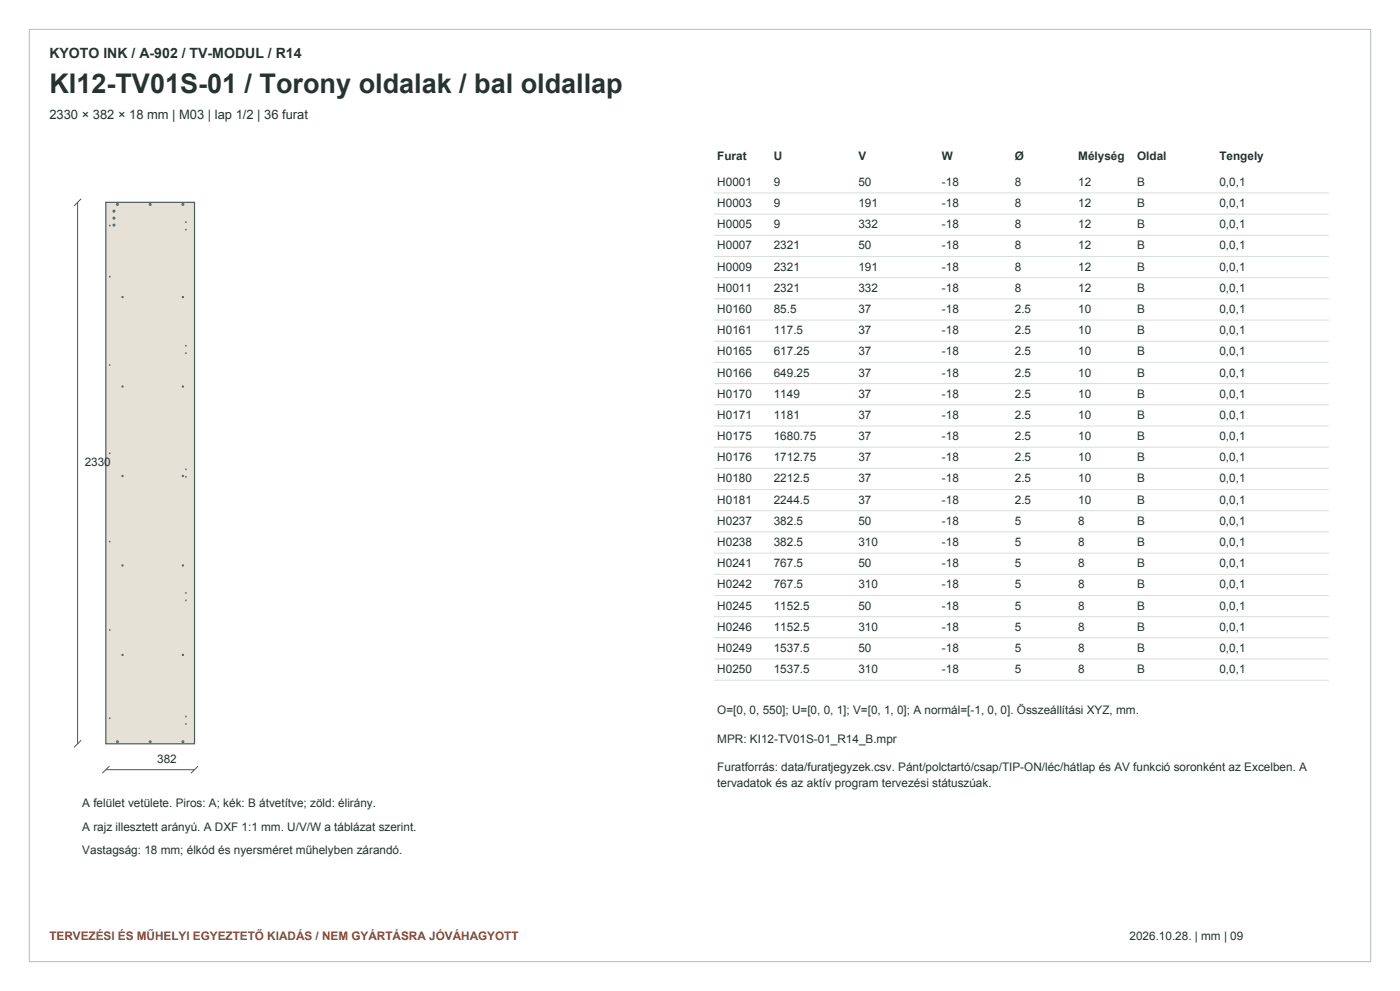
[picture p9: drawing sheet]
<svg xmlns="http://www.w3.org/2000/svg" width="420mm" height="297mm" viewBox="0 0 420 297" stroke-linecap="round" stroke-linejoin="round" font-family="sans-serif">
<defs><g id="words">
<text font-size="8.1" fill="#263331" x="14.8" y="27.9">KI12-TV01S-01 / Torony oldalak / bal oldallap</text>
<text font-size="4.2" fill="#263331" x="14.8" y="17.3">KYOTO INK / A-902 / TV-MODUL / R14</text>
<text font-size="3.9" fill="#263331" x="14.8" y="35.6">2330 × 382 × 18 mm | M03 | lap 1/2 | 36 furat</text>
<g font-size="3.5" fill="#263331">
<text x="215.2" y="47.9">Furat</text>
<text x="232.1" y="47.9">U</text>
<text x="257.5" y="47.9">V</text>
<text x="282.6" y="47.9">W</text>
<text x="304.4" y="47.9">Ø</text>
<text x="323.5" y="47.9">Mélység</text>
<text x="341.1" y="47.9">Oldal</text>
<text x="365.8" y="47.9">Tengely</text>
<text x="215.2" y="55.7">H0001</text>
<text x="232.1" y="55.7">9</text>
<text x="257.5" y="55.7">50</text>
<text x="282.6" y="55.7">-18</text>
<text x="304.4" y="55.7">8</text>
<text x="323.5" y="55.7">12</text>
<text x="341.1" y="55.7">B</text>
<text x="365.8" y="55.7">0,0,1</text>
<text x="215.2" y="62.1">H0003</text>
<text x="232.1" y="62.1">9</text>
<text x="257.5" y="62.1">191</text>
<text x="282.6" y="62.1">-18</text>
<text x="304.4" y="62.1">8</text>
<text x="323.5" y="62.1">12</text>
<text x="341.1" y="62.1">B</text>
<text x="365.8" y="62.1">0,0,1</text>
<text x="215.2" y="68.4">H0005</text>
<text x="232.1" y="68.4">9</text>
<text x="257.5" y="68.4">332</text>
<text x="282.6" y="68.4">-18</text>
<text x="304.4" y="68.4">8</text>
<text x="323.5" y="68.4">12</text>
<text x="341.1" y="68.4">B</text>
<text x="365.8" y="68.4">0,0,1</text>
<text x="215.2" y="74.8">H0007</text>
<text x="232.1" y="74.8">2321</text>
<text x="257.5" y="74.8">50</text>
<text x="282.6" y="74.8">-18</text>
<text x="304.4" y="74.8">8</text>
<text x="323.5" y="74.8">12</text>
<text x="341.1" y="74.8">B</text>
<text x="365.8" y="74.8">0,0,1</text>
<text x="215.2" y="81.1">H0009</text>
<text x="232.1" y="81.1">2321</text>
<text x="257.5" y="81.1">191</text>
<text x="282.6" y="81.1">-18</text>
<text x="304.4" y="81.1">8</text>
<text x="323.5" y="81.1">12</text>
<text x="341.1" y="81.1">B</text>
<text x="365.8" y="81.1">0,0,1</text>
<text x="215.2" y="87.5">H0011</text>
<text x="232.1" y="87.5">2321</text>
<text x="257.5" y="87.5">332</text>
<text x="282.6" y="87.5">-18</text>
<text x="304.4" y="87.5">8</text>
<text x="323.5" y="87.5">12</text>
<text x="341.1" y="87.5">B</text>
<text x="365.8" y="87.5">0,0,1</text>
<text x="215.2" y="93.8">H0160</text>
<text x="232.1" y="93.8">85.5</text>
<text x="257.5" y="93.8">37</text>
<text x="282.6" y="93.8">-18</text>
<text x="304.4" y="93.8">2.5</text>
<text x="323.5" y="93.8">10</text>
<text x="341.1" y="93.8">B</text>
<text x="365.8" y="93.8">0,0,1</text>
<text x="215.2" y="100.2">H0161</text>
<text x="232.1" y="100.2">117.5</text>
<text x="257.5" y="100.2">37</text>
<text x="282.6" y="100.2">-18</text>
<text x="304.4" y="100.2">2.5</text>
<text x="323.5" y="100.2">10</text>
<text x="341.1" y="100.2">B</text>
<text x="365.8" y="100.2">0,0,1</text>
<text x="215.2" y="106.5">H0165</text>
<text x="232.1" y="106.5">617.25</text>
<text x="257.5" y="106.5">37</text>
<text x="282.6" y="106.5">-18</text>
<text x="304.4" y="106.5">2.5</text>
<text x="323.5" y="106.5">10</text>
<text x="341.1" y="106.5">B</text>
<text x="365.8" y="106.5">0,0,1</text>
<text x="215.2" y="112.9">H0166</text>
<text x="232.1" y="112.9">649.25</text>
<text x="257.5" y="112.9">37</text>
<text x="282.6" y="112.9">-18</text>
<text x="304.4" y="112.9">2.5</text>
<text x="323.5" y="112.9">10</text>
<text x="341.1" y="112.9">B</text>
<text x="365.8" y="112.9">0,0,1</text>
<text x="215.2" y="119.2">H0170</text>
<text x="232.1" y="119.2">1149</text>
<text x="257.5" y="119.2">37</text>
<text x="282.6" y="119.2">-18</text>
<text x="304.4" y="119.2">2.5</text>
<text x="323.5" y="119.2">10</text>
<text x="341.1" y="119.2">B</text>
<text x="365.8" y="119.2">0,0,1</text>
<text x="215.2" y="125.6">H0171</text>
<text x="232.1" y="125.6">1181</text>
<text x="257.5" y="125.6">37</text>
<text x="282.6" y="125.6">-18</text>
<text x="304.4" y="125.6">2.5</text>
<text x="323.5" y="125.6">10</text>
<text x="341.1" y="125.6">B</text>
<text x="365.8" y="125.6">0,0,1</text>
<text x="215.2" y="131.9">H0175</text>
<text x="232.1" y="131.9">1680.75</text>
<text x="257.5" y="131.9">37</text>
<text x="282.6" y="131.9">-18</text>
<text x="304.4" y="131.9">2.5</text>
<text x="323.5" y="131.9">10</text>
<text x="341.1" y="131.9">B</text>
<text x="365.8" y="131.9">0,0,1</text>
<text x="25.4" y="139.7">2330</text>
<text x="215.2" y="138.3">H0176</text>
<text x="232.1" y="138.3">1712.75</text>
<text x="257.5" y="138.3">37</text>
<text x="282.6" y="138.3">-18</text>
<text x="304.4" y="138.3">2.5</text>
<text x="323.5" y="138.3">10</text>
<text x="341.1" y="138.3">B</text>
<text x="365.8" y="138.3">0,0,1</text>
<text x="215.2" y="144.6">H0180</text>
<text x="232.1" y="144.6">2212.5</text>
<text x="257.5" y="144.6">37</text>
<text x="282.6" y="144.6">-18</text>
<text x="304.4" y="144.6">2.5</text>
<text x="323.5" y="144.6">10</text>
<text x="341.1" y="144.6">B</text>
<text x="365.8" y="144.6">0,0,1</text>
<text x="215.2" y="151">H0181</text>
<text x="232.1" y="151">2244.5</text>
<text x="257.5" y="151">37</text>
<text x="282.6" y="151">-18</text>
<text x="304.4" y="151">2.5</text>
<text x="323.5" y="151">10</text>
<text x="341.1" y="151">B</text>
<text x="365.8" y="151">0,0,1</text>
<text x="215.2" y="157.3">H0237</text>
<text x="232.1" y="157.3">382.5</text>
<text x="257.5" y="157.3">50</text>
<text x="282.6" y="157.3">-18</text>
<text x="304.4" y="157.3">5</text>
<text x="323.5" y="157.3">8</text>
<text x="341.1" y="157.3">B</text>
<text x="365.8" y="157.3">0,0,1</text>
<text x="215.2" y="163.7">H0238</text>
<text x="232.1" y="163.7">382.5</text>
<text x="257.5" y="163.7">310</text>
<text x="282.6" y="163.7">-18</text>
<text x="304.4" y="163.7">5</text>
<text x="323.5" y="163.7">8</text>
<text x="341.1" y="163.7">B</text>
<text x="365.8" y="163.7">0,0,1</text>
<text x="215.2" y="170">H0241</text>
<text x="232.1" y="170">767.5</text>
<text x="257.5" y="170">50</text>
<text x="282.6" y="170">-18</text>
<text x="304.4" y="170">5</text>
<text x="323.5" y="170">8</text>
<text x="341.1" y="170">B</text>
<text x="365.8" y="170">0,0,1</text>
<text x="215.2" y="176.4">H0242</text>
<text x="232.1" y="176.4">767.5</text>
<text x="257.5" y="176.4">310</text>
<text x="282.6" y="176.4">-18</text>
<text x="304.4" y="176.4">5</text>
<text x="323.5" y="176.4">8</text>
<text x="341.1" y="176.4">B</text>
<text x="365.8" y="176.4">0,0,1</text>
<text x="215.2" y="182.7">H0245</text>
<text x="232.1" y="182.7">1152.5</text>
<text x="257.5" y="182.7">50</text>
<text x="282.6" y="182.7">-18</text>
<text x="304.4" y="182.7">5</text>
<text x="323.5" y="182.7">8</text>
<text x="341.1" y="182.7">B</text>
<text x="365.8" y="182.7">0,0,1</text>
<text x="215.2" y="189.1">H0246</text>
<text x="232.1" y="189.1">1152.5</text>
<text x="257.5" y="189.1">310</text>
<text x="282.6" y="189.1">-18</text>
<text x="304.4" y="189.1">5</text>
<text x="323.5" y="189.1">8</text>
<text x="341.1" y="189.1">B</text>
<text x="365.8" y="189.1">0,0,1</text>
<text x="215.2" y="195.4">H0249</text>
<text x="232.1" y="195.4">1537.5</text>
<text x="257.5" y="195.4">50</text>
<text x="282.6" y="195.4">-18</text>
<text x="304.4" y="195.4">5</text>
<text x="323.5" y="195.4">8</text>
<text x="341.1" y="195.4">B</text>
<text x="365.8" y="195.4">0,0,1</text>
<text x="215.2" y="201.8">H0250</text>
<text x="232.1" y="201.8">1537.5</text>
<text x="257.5" y="201.8">310</text>
<text x="282.6" y="201.8">-18</text>
<text x="304.4" y="201.8">5</text>
<text x="323.5" y="201.8">8</text>
<text x="341.1" y="201.8">B</text>
<text x="365.8" y="201.8">0,0,1</text>
<text x="215.2" y="214.1">O=[0, 0, 550]; U=[0, 0, 1]; V=[0, 1, 0]; A normál=[-1, 0, 0]. Összeállítási XYZ, mm.</text>
<text x="215.2" y="222.6">MPR: KI12-TV01S-01_R14_B.mpr</text>
<text x="47.2" y="228.6">382</text>
<text x="215.2" y="231">Furatforrás: data/furatjegyzek.csv. Pánt/polctartó/csap/TIP-ON/léc/hátlap és AV funkció soronként az Excelben. A</text>
<text x="215.2" y="236">tervadatok és az aktív program tervezési státuszúak.</text>
<text x="24.7" y="242">A felület vetülete. Piros: A; kék: B átvetítve; zöld: élirány.</text>
<text x="24.7" y="249">A rajz illesztett arányú. A DXF 1:1 mm. U/V/W a táblázat szerint.</text>
<text x="24.7" y="256.1">Vastagság: 18 mm; élkód és nyersméret műhelyben zárandó.</text>
<text x="338.9" y="281.8">2026.10.28. | mm | 09</text>
</g>
<text font-size="3.5" fill="#9a492e" x="14.8" y="281.8">TERVEZÉSI ÉS MŰHELYI EGYEZTETŐ KIADÁS / NEM GYÁRTÁSRA JÓVÁHAGYOTT</text>
</g></defs>
<path d="M8.8 8.8h402.4v279.4h-402.4z" fill="none" stroke="#bdc7c0" stroke-width=".35"/>
<path d="M31.7 60.6h26.7v162.3h-26.7z" fill-rule="evenodd" fill="#e6e1d7" stroke="#4a5955" stroke-width=".35"/>
<g fill="none" stroke="#3266a2" stroke-width=".35">
<circle cx="32.9" cy="67.6" r=".09"/>
<circle cx="34.2" cy="67.5" r=".28"/>
<circle cx="34.2" cy="63.3" r=".28"/>
<circle cx="34.2" cy="65.4" r=".28"/>
<circle cx="35.2" cy="61.3" r=".28"/>
<circle cx="45.1" cy="61.3" r=".28"/>
<circle cx="54.9" cy="61.3" r=".28"/>
<circle cx="55.8" cy="66.6" r=".09"/>
<circle cx="55.8" cy="68.8" r=".09"/>
<circle cx="32.9" cy="82.9" r=".09"/>
<circle cx="36.8" cy="89" r=".17"/>
<circle cx="54.9" cy="89" r=".17"/>
<circle cx="32.9" cy="109.4" r=".09"/>
<circle cx="36.8" cy="115.8" r=".17"/>
<circle cx="54.9" cy="115.8" r=".17"/>
<circle cx="55.8" cy="105.9" r=".09"/>
<circle cx="55.8" cy="103.6" r=".09"/>
<circle cx="32.9" cy="135.9" r=".09"/>
<circle cx="36.8" cy="142.6" r=".17"/>
<circle cx="54.9" cy="142.6" r=".17"/>
<circle cx="55.8" cy="142.9" r=".09"/>
<circle cx="55.8" cy="140.7" r=".09"/>
<circle cx="32.9" cy="162.3" r=".09"/>
<circle cx="36.8" cy="169.5" r=".17"/>
<circle cx="54.9" cy="169.5" r=".17"/>
<circle cx="55.8" cy="177.7" r=".09"/>
<circle cx="55.8" cy="179.9" r=".09"/>
<circle cx="32.9" cy="188.8" r=".09"/>
<circle cx="36.8" cy="196.3" r=".17"/>
<circle cx="54.9" cy="196.3" r=".17"/>
<circle cx="32.9" cy="215.3" r=".09"/>
<circle cx="55.8" cy="217" r=".09"/>
<circle cx="55.8" cy="214.7" r=".09"/>
<circle cx="35.2" cy="222.3" r=".28"/>
<circle cx="45.1" cy="222.3" r=".28"/>
<circle cx="54.9" cy="222.3" r=".28"/>
</g>
<path d="M24.3 59.6l-2.1 2.1M23.3 60.6v162.3M24.3 221.9l-2.1 2.1M31.7 230.7h26.7M32.8 229.6l-2.1 2.1M59.4 229.6l-2.1 2.1" fill="none" stroke="#465854" stroke-width=".3"/>
<g fill="none" stroke="#d9dfda" stroke-width=".3">
<path d="M214.1 57.8h184.5M214.1 64.2h184.5M214.1 70.5h184.5M214.1 76.9h184.5M214.1 83.2h184.5M214.1 89.6h184.5M214.1 95.9h184.5M214.1 102.3h184.5M214.1 108.6h184.5M214.1 115h184.5M214.1 121.3h184.5M214.1 127.7h184.5"/>
<path d="M214.1 134h184.5M214.1 140.4h184.5M214.1 146.7h184.5M214.1 153.1h184.5M214.1 159.4h184.5M214.1 165.8h184.5M214.1 172.1h184.5M214.1 178.5h184.5M214.1 184.8h184.5M214.1 191.2h184.5M214.1 197.5h184.5M214.1 203.9h184.5"/>
</g>
<use href="#words"/>
</svg>
